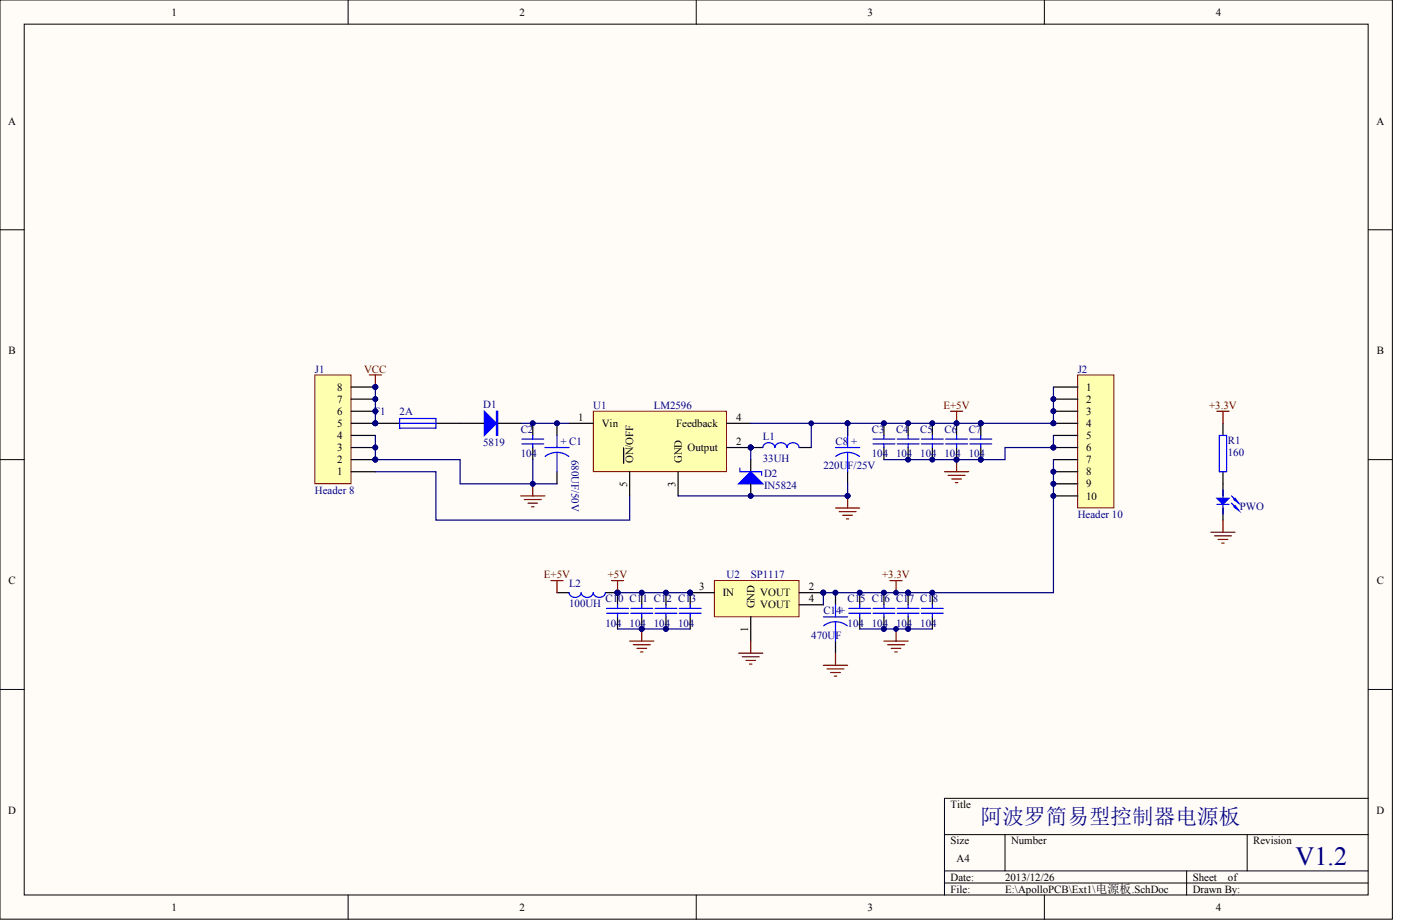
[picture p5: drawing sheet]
<svg xmlns="http://www.w3.org/2000/svg" width="486mm" height="320mm" viewBox="0 0 486 320" stroke-linecap="round" stroke-linejoin="round" font-family="sans-serif">
<defs><g id="words">
<text font-size="9.1" fill="#000080" x="449.9" y="300.6">V1.2</text>
<text font-size="7.5" fill="#000080" x="340.6" y="286.4">阿波罗简易型控制器电源板</text>
<g font-size="3.8">
<text x="59.5" y="5.4">1</text>
<text x="180.4" y="5.4">2</text>
<text x="301.3" y="5.4">3</text>
<text x="422.1" y="5.4">4</text>
<text x="2.8" y="43.3">A</text>
<text x="477.9" y="43.3">A</text>
<text x="2.9" y="123.1">B</text>
<text x="478.1" y="123.1">B</text>
<text x="117.1" y="135.7">8</text>
<text x="377.2" y="135.7">1</text>
<text x="117.1" y="139.9">7</text>
<text x="377.2" y="139.9">2</text>
<text x="117.1" y="148.3">5</text>
<text x="117.1" y="144.1">6</text>
<text x="200.8" y="146.2">1</text>
<text x="209" y="148.3">Vin</text>
<text x="234.8" y="148.3">Feedback</text>
<text x="255.6" y="146.2">4</text>
<text x="377.2" y="144.1">3</text>
<text x="377.2" y="148.3">4</text>
<text x="117.1" y="152.5">4</text>
<text x="255.6" y="154.6">2</text>
<text x="377.2" y="152.5">5</text>
<text x="117.1" y="160.9">2</text>
<text x="117.1" y="156.7">3</text>
<text x="219.9" y="160.9" transform="rotate(-90 219.9 160.9)">ON/OFF</text>
<text x="236.7" y="160.9" transform="rotate(-90 236.7 160.9)">GND</text>
<text x="238.8" y="156.7">Output</text>
<text x="377.2" y="156.7">6</text>
<text x="377.2" y="160.9">7</text>
<text x="117.1" y="165.1">1</text>
<text x="377.2" y="165.1">8</text>
<text x="217.8" y="169.1" transform="rotate(-90 217.8 169.1)">5</text>
<text x="234.6" y="169.1" transform="rotate(-90 234.6 169.1)">3</text>
<text x="377.2" y="169.3">9</text>
<text x="377.2" y="173.6">10</text>
<text x="2.9" y="203">C</text>
<text x="478.1" y="203">C</text>
<text x="242.8" y="205.1">3</text>
<text x="251" y="207.2">IN</text>
<text x="264" y="207.2">VOUT</text>
<text x="280.9" y="205.1">2</text>
<text x="280.9" y="209.3">4</text>
<text x="261.9" y="211.4" transform="rotate(-90 261.9 211.4)">GND</text>
<text x="264" y="211.4">VOUT</text>
<text x="259.8" y="219.6" transform="rotate(-90 259.8 219.6)">1</text>
<text x="330.1" y="280.7">Title</text>
<text x="2.8" y="282.8">D</text>
<text x="477.9" y="282.8">D</text>
<text x="330.1" y="293.3">Size</text>
<text x="351.1" y="293.3">Number</text>
<text x="435.2" y="293.3">Revision</text>
<text x="332.2" y="299.6">A4</text>
<text x="330.1" y="305.9">Date:</text>
<text x="349" y="305.9">2013/12/26</text>
<text x="414.2" y="305.9">Sheet</text>
<text x="426.4" y="305.9">of</text>
<text x="330.1" y="310.1">File:</text>
<text x="349" y="310.1">E:\ApolloPCB\Ext1\电源板.SchDoc</text>
<text x="414.2" y="310.1">Drawn By:</text>
<text x="59.5" y="316.4">1</text>
<text x="180.4" y="316.4">2</text>
<text x="301.3" y="316.4">3</text>
<text x="422.1" y="316.4">4</text>
</g>
<g font-size="3.8" fill="#000080">
<text x="109.3" y="129.4">J1</text>
<text x="374.2" y="129.4">J2</text>
<text x="167.8" y="141.6">D1</text>
<text x="206" y="142">U1</text>
<text x="227" y="142">LM2596</text>
<text x="129.9" y="144.1">F1</text>
<text x="138.8" y="144.1">2A</text>
<text x="167.8" y="155.1">5819</text>
<text x="180.8" y="150.4">C2</text>
<text x="194.7" y="154.6">+ C1</text>
<text x="264.9" y="153">L1</text>
<text x="290.1" y="154.6">C8</text>
<text x="295.6" y="154.6">+</text>
<text x="302.7" y="150.4">C3</text>
<text x="311.1" y="150.4">C4</text>
<text x="319.5" y="150.4">C5</text>
<text x="328" y="150.4">C6</text>
<text x="336.4" y="150.4">C7</text>
<text x="426.3" y="154.2">R1</text>
<text x="180.8" y="158.8">104</text>
<text x="198.5" y="159.7" transform="rotate(90 198.5 159.7)">680UF/50V</text>
<text x="264.9" y="160.5">33UH</text>
<text x="302.7" y="158.8">104</text>
<text x="311.1" y="158.8">104</text>
<text x="319.5" y="158.8">104</text>
<text x="328" y="158.8">104</text>
<text x="336.4" y="158.8">104</text>
<text x="426.3" y="158.4">160</text>
<text x="265.3" y="165.6">D2</text>
<text x="285.9" y="163">220UF/25V</text>
<text x="109.3" y="171.5">Header 8</text>
<text x="265.3" y="169.8">IN5824</text>
<text x="374.2" y="179.9">Header 10</text>
<text x="430.5" y="177.3">PWO</text>
<text x="197.6" y="203.8">L2</text>
<text x="252.3" y="200.9">U2</text>
<text x="260.7" y="200.9">SP1117</text>
<text x="210.2" y="209.3">C10 C11 C12 C13</text>
<text x="294.3" y="209.3">C15 C16 C17 C18</text>
<text x="197.6" y="211">100UH</text>
<text x="285.9" y="213.5">C14+</text>
<text x="210.2" y="217.7">104</text>
<text x="218.6" y="217.7">104</text>
<text x="227" y="217.7">104</text>
<text x="235.5" y="217.7">104</text>
<text x="281.7" y="221.9">470UF</text>
<text x="294.3" y="217.7">104</text>
<text x="302.7" y="217.7">104</text>
<text x="311.1" y="217.7">104</text>
<text x="319.5" y="217.7">104</text>
</g>
<g font-size="3.8" fill="#800000">
<text x="126.4" y="129.4">VCC</text>
<text x="327.6" y="142">E+5V</text>
<text x="419.8" y="142">+3.3V</text>
<text x="188.9" y="200.9">E+5V</text>
<text x="211" y="200.9">+5V</text>
<text x="306.3" y="200.9">+3.3V</text>
</g>
</g></defs>
<g fill="#fffcf8" stroke="#000" stroke-width=".35">
<path d="M0 0h483.5v319.3h-483.5z"/>
<path d="M8.4 8.4h466.7v302.5h-466.7z"/>
</g>
<g fill="none" stroke="#000" stroke-width=".35">
<path d="M120.9 0v8.4M241.8 0v8.4M362.6 0v8.4M0 79.8h8.4M475.1 79.8h8.4M0 159.7h8.4M475.1 159.7h8.4M0 239.5h8.4M475.1 239.5h8.4M475.1 277.4h-147.1v33.6M328 290h147.1M349 290v12.6"/>
<path d="M433.1 290v12.6M120.9 311v8.4M241.8 311v8.4M328 302.6h147.1M328 306.8h147.1M362.6 311v8.4M412 302.6v8.4"/>
</g>
<path d="M130.3 147.1h8.5M151.4 147.1h8.4M193.4 147.1v4.2M294.3 147.1v4.2M193.4 163.9v4.2M294.3 163.9v4.2" fill="none" stroke="#000" stroke-width=".42"/>
<g fill="#000080" stroke="#000080" stroke-width=".35">
<circle cx="193.4" cy="147.1" r=".82"/>
<circle cx="294.3" cy="147.1" r=".82"/>
<circle cx="130.3" cy="147.1" r=".82"/>
<circle cx="294.3" cy="172.3" r=".82"/>
</g>
<path d="M138.8 145.4h12.6v3.4h-12.6zM138.8 147.1h12.6M189.2 155.5h8.4M193.4 157.2l1.9 .2 2.2 1.2M193.4 157.2l-1.9 .2-2.2 1.2M193.4 151.3v4.2M193.4 157.2v6.7M290.1 155.5h8.4M294.3 157.2l1.9 .2 2.2 1.2M294.3 157.2l-2.4 .4-1.7 1M294.3 151.3v4.2M294.3 157.2v6.7" fill="none" stroke="#00f" stroke-width=".42"/>
<path d="M290.1 176.5h8.4M291.4 177.8h5.9M292.6 179h3.4M294.3 172.3v4.2M293.9 180.3h.8" fill="none" stroke="#800000" stroke-width=".42"/>
<path d="M206 142.9h46.2v20.9h-46.2z" fill="#ffffb0" stroke="#800000" stroke-width=".35"/>
<path d="M197.6 147.1h8.4M216.5 155.6v5.3M252.3 147.1h8.4M252.3 155.5h12.6M260.7 159.7v4.2M277.5 155.5h4.2M218.6 163.9v8.4M235.5 163.9v8.4M260.7 168.1v4.2" fill="none" stroke="#000" stroke-width=".42"/>
<g fill="#000080" stroke="#000080" stroke-width=".35">
<circle cx="260.7" cy="155.5" r=".82"/>
<circle cx="260.7" cy="172.3" r=".82"/>
</g>
<path d="M269.1 155.5a2.13 2.13 0 0 0-2.1-1.7 2.13 2.13 0 0 0-2.1 1.7M277.5 155.5a2.13 2.13 0 0 0-2.1-1.7 2.13 2.13 0 0 0-2.1 1.7 2.15 2.15 0 0 0-2.1-1.7 2.15 2.15 0 0 0-2.1 1.7M256.9 162.6v1.3h7.6v1.2" fill="none" stroke="#00f" stroke-width=".42"/>
<path d="M256.5 168.1l4.2-4.2 4.2 4.2z" fill="#00f" stroke="#00f" stroke-width=".42"/>
<path d="M260.7 155.5v4.2" fill="none" stroke="#000080" stroke-width=".42"/>
<path d="M109.3 130.3h12.6v37.7h-12.6z" fill="#ffffb0" stroke="#800000" stroke-width=".35"/>
<g fill="none" stroke="#000" stroke-width=".42">
<path d="M121.9 138.7h8.4M121.9 134.5h8.4M121.9 159.7h8.4M121.9 155.5h8.4M121.9 151.3h8.4M121.9 147.1h8.4M121.9 142.9h8.4M159.8 147.1h8.4M172.4 147.1h8.4M306.9 147.1v4.2M306.9 155.5v4.2M323.8 147.1v4.2"/>
<path d="M323.8 155.5v4.2M340.6 147.1v4.2M340.6 155.5v4.2M121.9 163.9h8.4"/>
</g>
<g fill="#000080" stroke="#000080" stroke-width=".35">
<circle cx="130.3" cy="159.7" r=".82"/>
<circle cx="130.3" cy="155.5" r=".82"/>
<circle cx="130.3" cy="147.1" r=".82"/>
<circle cx="130.3" cy="142.9" r=".82"/>
<circle cx="130.3" cy="138.6" r=".82"/>
<circle cx="130.3" cy="134.4" r=".82"/>
<circle cx="294.3" cy="147.1" r=".82"/>
<circle cx="281.7" cy="147.1" r=".82"/>
<circle cx="340.6" cy="147.1" r=".82"/>
<circle cx="306.9" cy="147.1" r=".82"/>
<circle cx="323.7" cy="159.7" r=".82"/>
<circle cx="323.7" cy="147.1" r=".82"/>
<circle cx="340.6" cy="159.7" r=".82"/>
<circle cx="332.1" cy="159.7" r=".82"/>
<circle cx="332.1" cy="147.1" r=".82"/>
</g>
<path d="M180.8 147.1h16.8M260.7 147.1h79.9M281.7 147.1v8.4M294.3 147.1v4.2M306.9 159.7h33.7" fill="none" stroke="#000080" stroke-width=".42"/>
<path d="M128.2 130.3h4.2M130.3 130.3v4.2M330.1 142.9h4.2M332.2 142.9v4.2M332.2 159.7v4.2M328 163.9h8.4M329.2 165.1h5.9M330.5 166.4h3.3M331.7 167.7h.9" fill="none" stroke="#800000" stroke-width=".42"/>
<g fill="#00f" stroke="#00f" stroke-width=".42">
<path d="M168.2 142.9l4.2 4.2-4.2 4.2z"/>
<path d="M172.4 142.9h.4v8.4h-.4z" fill-rule="evenodd"/>
</g>
<path d="M303.2 152.5h7.5M303.2 154.2h7.5M306.9 151.3v1.2M306.9 154.2v1.3M320 152.5h7.5M320 154.2h7.5M323.8 151.3v1.2M323.8 154.2v1.3M336.8 152.5h7.6M336.8 154.2h7.6M340.6 151.3v1.2M340.6 154.2v1.3" fill="none" stroke="#00f" stroke-width=".42"/>
<path d="M374.2 130.3h12.6v46.2h-12.6z" fill="#ffffb0" stroke="#800000" stroke-width=".35"/>
<g fill="none" stroke="#000" stroke-width=".42">
<path d="M365.8 134.5h8.4M365.8 138.7h8.4M365.8 142.9h8.4M365.8 147.1h8.4M365.8 151.3h8.4M365.8 155.5h8.4M365.8 159.7h8.4M365.8 163.9h8.4M365.8 168.1h8.4M365.8 172.3h8.4M193.4 205.9h4.2M210.2 205.9h4.2v4.2"/>
<path d="M214.4 214.3v4.2M222.8 205.9v4.2M222.8 214.3v4.2M231.3 205.9v4.2M231.3 214.3v4.2M239.7 205.9v4.2M239.7 214.3v4.2"/>
</g>
<g fill="#000080" stroke="#000080" stroke-width=".35">
<circle cx="365.8" cy="138.6" r=".82"/>
<circle cx="365.8" cy="142.9" r=".82"/>
<circle cx="365.8" cy="147.1" r=".82"/>
<circle cx="365.8" cy="155.5" r=".82"/>
<circle cx="365.8" cy="163.9" r=".82"/>
<circle cx="365.8" cy="168.1" r=".82"/>
<circle cx="365.8" cy="172.3" r=".82"/>
<circle cx="130.3" cy="134.4" r=".82"/>
<circle cx="130.3" cy="147.1" r=".82"/>
<circle cx="214.4" cy="205.9" r=".82"/>
<circle cx="231.2" cy="205.9" r=".82"/>
<circle cx="231.2" cy="218.5" r=".82"/>
<circle cx="222.8" cy="205.9" r=".82"/>
<circle cx="222.8" cy="218.5" r=".82"/>
<circle cx="239.6" cy="205.9" r=".82"/>
</g>
<path d="M130.3 134.5v12.6M365.8 134.5v12.6M365.8 151.3v4.2M214.4 205.9h25.3M214.4 218.5h25.3" fill="none" stroke="#000080" stroke-width=".42"/>
<g fill="none" stroke="#00f" stroke-width=".42">
<path d="M201.8 205.9a2.14 2.14 0 0 1-2.1 1.7 2.14 2.14 0 0 1-2.1-1.7M210.2 205.9a2.17 2.17 0 0 1-2.1 1.7 2.17 2.17 0 0 1-2.1-1.7 2.14 2.14 0 0 1-2.1 1.7 2.14 2.14 0 0 1-2.1-1.7M210.6 213.1h7.6M210.6 211.4h7.6M214.4 210.1v1.3M214.4 213.1v1.2M219.1 213.1h7.5M219.1 211.4h7.5M222.8 210.1v1.3M222.8 213.1v1.2M227.5 213.1h7.5M227.5 211.4h7.5"/>
<path d="M231.3 210.1v1.3M231.3 213.1v1.2M235.9 213.1h7.5M235.9 211.4h7.5M239.7 210.1v1.3M239.7 213.1v1.2"/>
</g>
<path d="M222.8 218.5v4.2M218.6 222.7h8.4M219.9 224h5.9M221.2 225.2h3.3M222.4 226.5h.9" fill="none" stroke="#800000" stroke-width=".42"/>
<path d="M248.1 201.7h29.4v12.6h-29.4z" fill="#ffffb0" stroke="#800000" stroke-width=".35"/>
<g fill="none" stroke="#000" stroke-width=".42">
<path d="M185 147.1v4.2M185 155.5v4.2M315.3 147.1v4.2M315.3 155.5v4.2M332.2 147.1v4.2M332.2 155.5v4.2M424.7 147.1v4.2M424.7 163.9v8.4M424.7 176.5v4.2M239.7 205.9h8.4M260.7 214.3v8.4M277.5 205.9h8.4"/>
<path d="M277.5 210.1h8.4M290.1 205.9v4.2M298.5 205.9v4.2M298.5 214.3v4.2M306.9 205.9v4.2M306.9 214.3v4.2M315.3 205.9v4.2M315.3 214.3v4.2M323.8 205.9v4.2M323.8 214.3v4.2M290.1 222.7v4.2"/>
</g>
<g fill="#000080" stroke="#000080" stroke-width=".35">
<circle cx="239.6" cy="205.9" r=".82"/>
<circle cx="285.9" cy="205.9" r=".82"/>
<circle cx="290.1" cy="205.9" r=".82"/>
<circle cx="298.5" cy="205.9" r=".82"/>
<circle cx="306.9" cy="205.9" r=".82"/>
<circle cx="306.9" cy="218.5" r=".82"/>
<circle cx="315.3" cy="205.9" r=".82"/>
<circle cx="315.3" cy="218.5" r=".82"/>
<circle cx="311.1" cy="218.5" r=".82"/>
<circle cx="214.4" cy="205.9" r=".82"/>
<circle cx="311.1" cy="205.9" r=".82"/>
<circle cx="294.3" cy="172.3" r=".82"/>
<circle cx="315.3" cy="159.7" r=".82"/>
<circle cx="315.3" cy="147.1" r=".82"/>
<circle cx="332.1" cy="159.7" r=".82"/>
<circle cx="332.1" cy="147.1" r=".82"/>
<circle cx="185" cy="168.1" r=".82"/>
<circle cx="130.3" cy="159.7" r=".82"/>
<circle cx="323.7" cy="205.9" r=".82"/>
<circle cx="340.6" cy="147.1" r=".82"/>
<circle cx="365.8" cy="147.1" r=".82"/>
<circle cx="340.6" cy="159.7" r=".82"/>
<circle cx="365.8" cy="155.5" r=".82"/>
<circle cx="185" cy="147.1" r=".82"/>
</g>
<g fill="none" stroke="#800000" stroke-width=".42">
<path d="M422.6 142.9h4.2M424.7 142.9v4.2M180.8 172.3h8.4M182.1 173.6h5.8M183.3 174.8h3.4M184.6 176.1h.8M185 168.1v4.2M420.5 184.9h8.4M421.7 186.2h5.9M423 187.4h3.3M424.2 188.7h.9M424.7 180.7v4.2"/>
<path d="M191.3 201.7h4.2M193.4 201.7v4.2M212.3 201.7h4.2M214.4 201.7v4.2M309 201.7h4.2M311.1 201.7v4.2M311.1 218.5v4.2M256.5 226.9h8.4M257.7 228.2h5.9M259 229.4h3.4M260.3 230.7h.8M260.7 222.7v4.2"/>
<path d="M285.9 231.1h8.4M287.2 232.4h5.9M288.4 233.6h3.4M289.7 234.9h.8M290.1 226.9v4.2M306.9 222.7h8.4M308.2 224h5.9M309.5 225.2h3.3M310.7 226.5h.9"/>
</g>
<g fill="none" stroke="#00f" stroke-width=".42">
<path d="M181.2 152.5h7.6M181.2 154.2h7.6M185 151.3v1.2M185 154.2v1.3M311.6 152.5h7.5M311.6 154.2h7.5M315.3 151.3v1.2M315.3 154.2v1.3M328.4 152.5h7.5M328.4 154.2h7.5M332.2 151.3v1.2M332.2 154.2v1.3"/>
<path d="M423.4 151.3h2.5v12.6h-2.5zM422.6 175.2h4.2M424.7 170.2v8.4M427.6 172.3l1.7 1.7M427.6 174.8l1.7 1.7M285.9 214.3h8.4M290.1 216l2.5 .5 1.6 .9M290.1 216l-2.5 .5-1.6 .9M290.1 210.1v4.2M290.1 216v6.7M294.7 213.1h7.6M294.7 211.4h7.6"/>
<path d="M298.5 210.1v1.3M298.5 213.1v1.2M303.2 213.1h7.5M303.2 211.4h7.5M306.9 210.1v1.3M306.9 213.1v1.2M311.6 213.1h7.5M311.6 211.4h7.5M315.3 210.1v1.3M315.3 213.1v1.2M320 213.1h7.5M320 211.4h7.5"/>
<path d="M323.8 210.1v1.3M323.8 213.1v1.2"/>
</g>
<path d="M130.3 151.3v8.4h29.5v8.4h33.6M185 159.7v8.4M340.6 147.1h25.2M365.8 159.7v46.2h-79.9v4.2M365.8 155.5h-16.8v4.2h-8.4M130.3 163.9h21.1v16.8h67.2v-8.4M294.3 168.1v4.2h-58.8M298.5 218.5h25.3" fill="none" stroke="#000080" stroke-width=".42"/>
<g fill="#00f" stroke="#00f" stroke-width=".42">
<path d="M422.6 173.1h4.2l-2.1 2.1z"/>
<path d="M428.4 173.6l.5-.5 1.2 1.7z"/>
<path d="M428.4 176.1l.5-.4 1.2 1.6z"/>
</g>
<use href="#words"/>
</svg>
